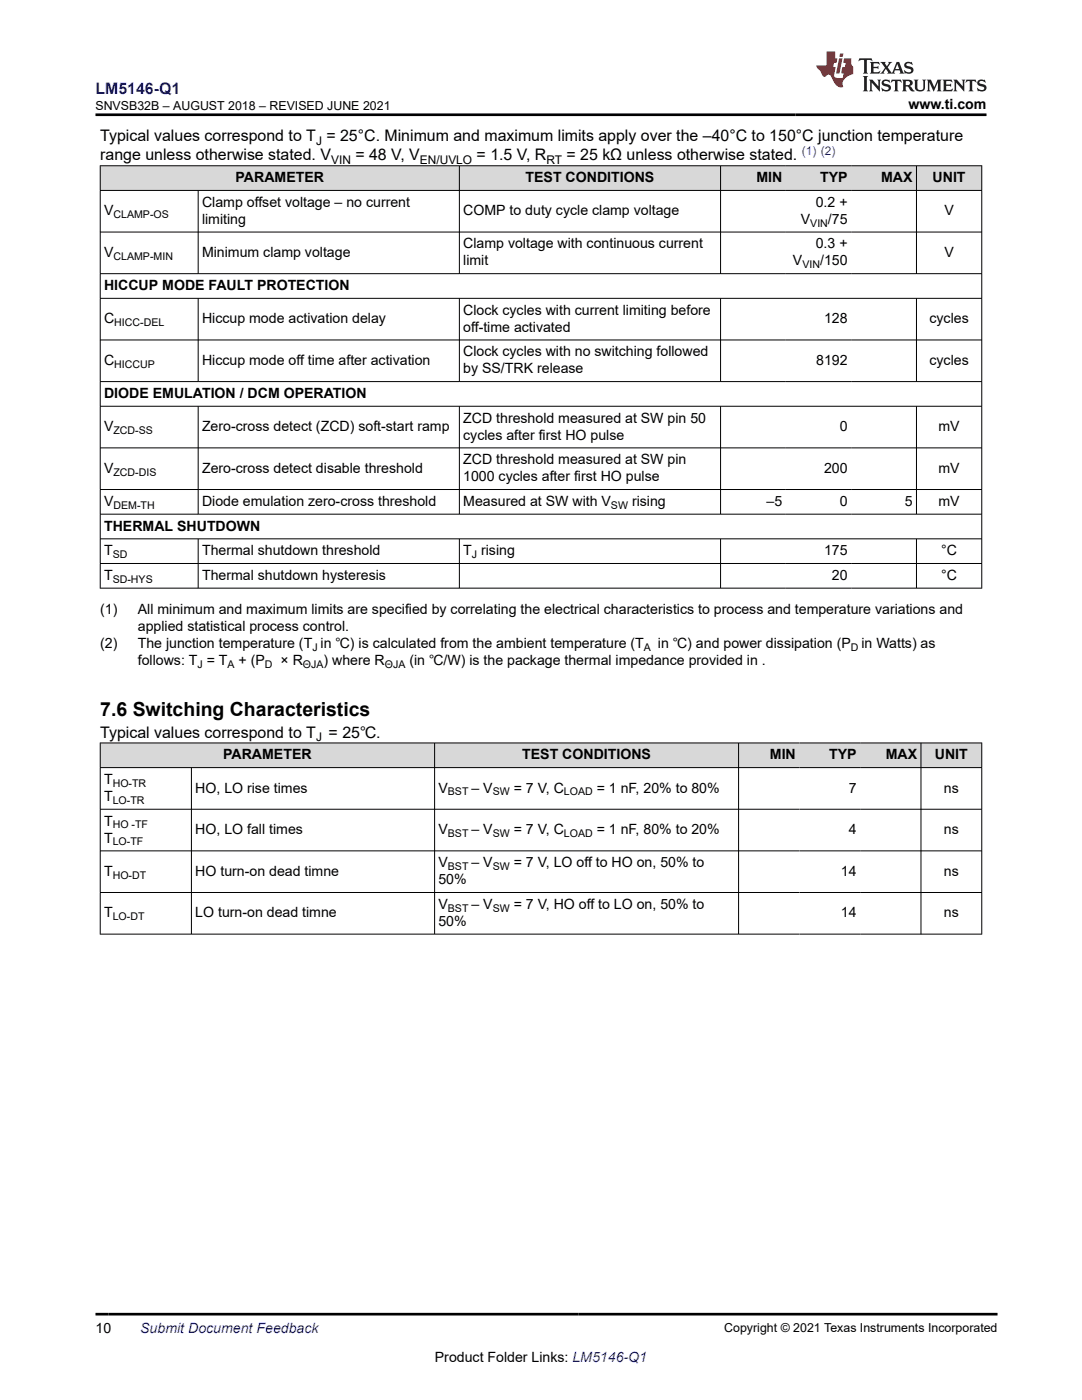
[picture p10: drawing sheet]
<svg xmlns="http://www.w3.org/2000/svg" width="216mm" height="279mm" viewBox="0 0 216 279" stroke-linecap="round" stroke-linejoin="round" font-family="sans-serif">
<defs><g id="words">
<text font-size="3.9" x="20" y="142.8">7.6 Switching Characteristics</text>
<text font-size="3.2" fill="#00f" x="19.1" y="18.7">LM5146-Q1</text>
<g font-size="3.2">
<text x="20" y="28.2">Typical values correspond to T = 25°C. Minimum and maximum limits apply over the –40°C to 150°C junction temperature</text>
<text x="20" y="32">range unless otherwise stated. V</text>
<text x="70.9" y="32">= 48 V, V</text>
<text x="95.1" y="32">= 1.5 V, R</text>
<text x="113" y="32">= 25 kΩ unless otherwise stated.</text>
<text x="20" y="147.2">Typical values correspond to T</text>
<text x="65.6" y="147.2">= 25℃.</text>
</g>
<g font-size="2.8">
<text x="181.3" y="21.8">www.ti.com</text>
<text x="40.3" y="41.3">Clamp offset voltage – no current</text>
<text x="47" y="36.4">PARAMETER</text>
<text x="104.9" y="36.4">TEST CONDITIONS</text>
<text x="150.9" y="36.4">MIN</text>
<text x="162.8" y="41.3">0.2 +</text>
<text x="163.6" y="36.4">TYP</text>
<text x="175.8" y="36.4">MAX</text>
<text x="186.1" y="36.4">UNIT</text>
<text x="20.8" y="43">V</text>
<text x="40.3" y="44.7">limiting</text>
<text x="92.4" y="43">COMP to duty cycle clamp voltage</text>
<text x="159.8" y="44.7">V</text>
<text x="165.2" y="44.7">/75</text>
<text x="188.4" y="43">V</text>
<text x="20.8" y="51.3">V</text>
<text x="40.3" y="51.3">Minimum clamp voltage</text>
<text x="92.4" y="49.6">Clamp voltage with continuous current</text>
<text x="92.4" y="53">limit</text>
<text x="158.2" y="53">V</text>
<text x="162.8" y="49.6">0.3 +</text>
<text x="163.6" y="53">/150</text>
<text x="188.4" y="51.3">V</text>
<text x="20.8" y="57.9">HICCUP MODE FAULT PROTECTION</text>
<text x="20.8" y="64.5">C</text>
<text x="40.3" y="64.5">Hiccup mode activation delay</text>
<text x="92.4" y="62.8">Clock cycles with current limiting before</text>
<text x="164.4" y="64.5">128</text>
<text x="185.5" y="64.5">cycles</text>
<text x="92.4" y="66.2">off-time activated</text>
<text x="92.4" y="71.1">Clock cycles with no switching followed</text>
<text x="20.8" y="72.8">C</text>
<text x="40.3" y="72.8">Hiccup mode off time after activation</text>
<text x="92.4" y="74.5">by SS/TRK release</text>
<text x="162.9" y="72.8">8192</text>
<text x="185.5" y="72.8">cycles</text>
<text x="20.8" y="79.4">DIODE EMULATION / DCM OPERATION</text>
<text x="20.8" y="86">V</text>
<text x="40.3" y="86">Zero-cross detect (ZCD) soft-start ramp</text>
<text x="92.4" y="84.4">ZCD threshold measured at SW pin 50</text>
<text x="92.4" y="87.7">cycles after first HO pulse</text>
<text x="167.6" y="86">0</text>
<text x="187.3" y="86">mV</text>
<text x="20.8" y="94.4">V</text>
<text x="40.3" y="94.4">Zero-cross detect disable threshold</text>
<text x="92.4" y="92.7">ZCD threshold measured at SW pin</text>
<text x="164.4" y="94.4">200</text>
<text x="187.3" y="94.4">mV</text>
<text x="20.8" y="101">V</text>
<text x="40.3" y="101">Diode emulation zero-cross threshold</text>
<text x="92.4" y="96">1000 cycles after first HO pulse</text>
<text x="92.4" y="101">Measured at SW with V</text>
<text x="126.1" y="101">rising</text>
<text x="153" y="101">–5</text>
<text x="167.6" y="101">0</text>
<text x="180.5" y="101">5</text>
<text x="187.3" y="101">mV</text>
<text x="20.8" y="105.9">THERMAL SHUTDOWN</text>
<text x="20.8" y="110.8">T</text>
<text x="40.3" y="110.8">Thermal shutdown threshold</text>
<text x="92.4" y="110.8">T rising</text>
<text x="164.4" y="110.8">175</text>
<text x="187.8" y="110.8">°C</text>
<text x="20.8" y="115.7">T</text>
<text x="40.3" y="115.7">Thermal shutdown hysteresis</text>
<text x="166" y="115.7">20</text>
<text x="187.8" y="115.7">°C</text>
<text x="20" y="122.5">(1)</text>
<text x="27.5" y="122.5">All minimum and maximum limits are specified by correlating the electrical characteristics to process and temperature variations and</text>
<text x="27.5" y="125.9">applied statistical process control.</text>
<text x="20" y="129.3">(2)</text>
<text x="27.5" y="129.3">The junction temperature (T in ℃) is calculated from the ambient temperature (T</text>
<text x="131.3" y="129.3">in ℃) and power dissipation (P</text>
<text x="171.9" y="129.3">in Watts) as</text>
<text x="27.5" y="132.7">follows: T = T</text>
<text x="47.6" y="132.7">+ (P</text>
<text x="56" y="132.7">× R</text>
<text x="64.6" y="132.7">) where R</text>
<text x="81.7" y="132.7">(in ℃/W) is the package thermal impedance provided in .</text>
<text x="44.5" y="151.5">PARAMETER</text>
<text x="104.2" y="151.5">TEST CONDITIONS</text>
<text x="153.6" y="151.5">MIN</text>
<text x="165.4" y="151.5">TYP</text>
<text x="176.7" y="151.5">MAX</text>
<text x="186.5" y="151.5">UNIT</text>
<text x="20.8" y="156.5">T</text>
<text x="20.8" y="159.9">T</text>
<text x="39" y="158.2">HO, LO rise times</text>
<text x="87.5" y="158.2">V</text>
<text x="94.1" y="158.2">– V</text>
<text x="102.5" y="158.2">= 7 V, C</text>
<text x="119.1" y="158.2">= 1 nF, 20% to 80%</text>
<text x="169.4" y="158.2">7</text>
<text x="188.3" y="158.2">ns</text>
<text x="20.8" y="164.8">T</text>
<text x="39" y="166.5">HO, LO fall times</text>
<text x="87.5" y="166.5">V</text>
<text x="94.1" y="166.5">– V</text>
<text x="102.5" y="166.5">= 7 V, C</text>
<text x="119.1" y="166.5">= 1 nF, 80% to 20%</text>
<text x="169.4" y="166.5">4</text>
<text x="188.3" y="166.5">ns</text>
<text x="20.8" y="168.2">T</text>
<text x="87.5" y="173.1">V</text>
<text x="94.1" y="173.1">– V</text>
<text x="102.5" y="173.1">= 7 V, LO off to HO on, 50% to</text>
<text x="20.8" y="174.8">T</text>
<text x="39" y="174.8">HO turn-on dead timne</text>
<text x="87.5" y="176.5">50%</text>
<text x="167.8" y="174.8">14</text>
<text x="188.3" y="174.8">ns</text>
<text x="20.8" y="183.1">T</text>
<text x="39" y="183.1">LO turn-on dead timne</text>
<text x="87.5" y="181.4">V</text>
<text x="87.5" y="184.8">50%</text>
<text x="94.1" y="181.4">– V</text>
<text x="102.5" y="181.4">= 7 V, HO off to LO on, 50% to</text>
<text x="167.8" y="183.1">14</text>
<text x="188.3" y="183.1">ns</text>
<text x="19.1" y="266.1">10</text>
<text x="86.8" y="271.7">Product Folder Links: LM5146-Q1</text>
</g>
<text font-size="2.8" fill="#00f" x="28" y="266.1">Submit Document Feedback</text>
<g font-size="2.5">
<text x="19.1" y="21.9">SNVSB32B – AUGUST 2018 – REVISED JUNE 2021</text>
<text x="144.5" y="265.8">Copyright © 2021 Texas Instruments Incorporated</text>
</g>
<g font-size="2.4">
<text x="63.1" y="28.9">J</text>
<text x="66.1" y="32.7">VIN</text>
<text x="83.8" y="32.7">EN/UVLO</text>
<text x="109" y="32.7">RT</text>
<text x="63.1" y="147.9">J</text>
</g>
<text font-size="2.4" fill="#00f" x="160" y="31">(1) (2)</text>
<g font-size="2.1">
<text x="22.6" y="43.5">CLAMP-OS</text>
<text x="161.7" y="45.2">VIN</text>
<text x="22.6" y="51.8">CLAMP-MIN</text>
<text x="160.1" y="53.5">VIN</text>
<text x="22.8" y="65.1">HICC-DEL</text>
<text x="22.8" y="73.4">HICCUP</text>
<text x="22.7" y="86.6">ZCD-SS</text>
<text x="22.6" y="94.9">ZCD-DIS</text>
<text x="22.6" y="101.5">DEM-TH</text>
<text x="121.9" y="101.5">SW</text>
<text x="22.5" y="111.4">SD</text>
<text x="94.2" y="111.4">J</text>
<text x="22.5" y="116.3">SD-HYS</text>
<text x="62.3" y="129.9">J</text>
<text x="128.5" y="129.9">A</text>
<text x="169.8" y="129.9">D</text>
<text x="39.4" y="133.3">J</text>
<text x="45.4" y="133.3">A</text>
<text x="52.9" y="133.3">D</text>
<text x="60.4" y="133.3">ΘJA</text>
<text x="76.8" y="133.3">ΘJA</text>
<text x="22.5" y="157">HO-TR</text>
<text x="22.5" y="160.4">LO-TR</text>
<text x="89.4" y="158.7">BST</text>
<text x="98.3" y="158.7">SW</text>
<text x="112.5" y="158.7">LOAD</text>
<text x="22.5" y="165.3">HO -TF</text>
<text x="89.4" y="167">BST</text>
<text x="98.3" y="167">SW</text>
<text x="112.5" y="167">LOAD</text>
<text x="22.5" y="168.7">LO-TF</text>
<text x="89.4" y="173.6">BST</text>
<text x="98.3" y="173.6">SW</text>
<text x="22.5" y="175.3">HO-DT</text>
<text x="22.5" y="183.6">LO-DT</text>
<text x="89.4" y="182">BST</text>
<text x="98.3" y="182">SW</text>
</g>
</g></defs>
<g fill="#d8d8d8">
<path d="M20 33.1h175.9v4.9h-175.9z" fill-rule="evenodd"/>
<path d="M20.1 33.1h71.5v4.8h-71.5z" fill-rule="evenodd"/>
<path d="M91.7 33.1h52v4.8h-52z" fill-rule="evenodd"/>
<path d="M143.8 33.1h13v4.8h-13z" fill-rule="evenodd"/>
<path d="M156.8 33.1h13v4.8h-13z" fill-rule="evenodd"/>
<path d="M169.8 33.1h13v4.8h-13z" fill-rule="evenodd"/>
<path d="M182.9 33.1h12.9v4.8h-12.9z" fill-rule="evenodd"/>
</g>
<g fill="none" stroke="#000" stroke-width=".2">
<path d="M19.9 33.1h176.1M19.9 38h176.1M20 33v84.4M39.5 38v16.7M91.7 33v21.7M143.8 33v21.7M182.9 33v21.7M195.9 33v84.4M19.9 46.3h176.1M19.9 54.6h176.1M19.9 59.5h176.1M39.5 59.5v16.7"/>
<path d="M91.7 59.5v16.7M143.8 59.5v16.7M182.9 59.5v16.7M19.9 67.8h176.1M19.9 76.2h176.1M19.9 81.1h176.1M19.9 89.4h176.1M19.9 97.7h176.1M39.5 81.1v21.6M91.7 81.1v21.6M143.8 81.1v21.6M182.9 81.1v21.6"/>
<path d="M19.9 102.6h176.1M19.9 107.5h176.1M19.9 112.5h176.1M19.9 117.4h176.1M39.5 107.5v9.9M91.7 107.5v9.9M143.8 107.5v9.9M182.9 107.5v9.9"/>
</g>
<g fill="#d8d8d8">
<path d="M20 148.3h175.9v4.9h-175.9z" fill-rule="evenodd"/>
<path d="M20.1 148.3h66.6v4.8h-66.6z" fill-rule="evenodd"/>
<path d="M86.8 148.3h60.5v4.8h-60.5z" fill-rule="evenodd"/>
<path d="M147.4 148.3h12.1v4.8h-12.1z" fill-rule="evenodd"/>
<path d="M159.5 148.3h12.1v4.8h-12.1z" fill-rule="evenodd"/>
<path d="M171.6 148.3h12.1v4.8h-12.1z" fill-rule="evenodd"/>
<path d="M183.8 148.3h12v4.8h-12z" fill-rule="evenodd"/>
</g>
<path d="M19.9 148.3h176.1M19.9 153.2h176.1M20 148.2v38.3M38.2 153.2v33.3M86.7 148.2v38.3M147.4 148.2v38.3M183.8 148.2v38.3M195.9 148.2v38.3M19.9 161.5h176.1M19.9 169.8h176.1M19.9 178.1h176.1M19.9 186.4h176.1" fill="none" stroke="#000" stroke-width=".2"/>
<path d="M171.5 11.6l-.2 .6 .5-.2h.6v.1v2.2l-.2 .4h1l-.2-.4v-2.2v-.1h.5l.6 .2-.2-.6zM173.6 12.4l.2 .3v1.6l-.2 .4h1.9l.1-.6a1.08 1.08 0 0 1-1.3 .2v-.7h.6l.4 .2v-.7l-.4 .2h-.6v-.5l.2-.2a1 1 0 0 1 1 .3l-.1-.5zM175.7 12.4l.9 1.1-1 1.2h.9l-.2-.2 .5-.8 .4 .8-.2 .2h1.6l-.2-.2 .2-.5h.9l.1 .5-.1 .2h.9l-.2-.4-.8-1.9h-.5l-.9 2.1-.9-1.1 .9-1h-.8l.2 .2-.4 .6-.4-.6 .2-.2zM179 12.8l.4 1h-.7zM180.7 12.5a.65 .65 0 0 0-.2 .7 .65 .65 0 0 0 .6 .5l.6 .1 .1 .3a.79 .79 0 0 1-.7 .4 .79 .79 0 0 1-.7-.5l.1 .7 .2-.1a.93 .93 0 0 0 1.1 0 .93 .93 0 0 0 .4-.9 1.46 1.46 0 0 0-1.2-.6l-.1-.3a1.09 1.09 0 0 1 1.2 .2l-.2-.6-.1 .1-.5-.2zM172.2 15.2l.2 .4v2.2l-.2 .4h1l-.2-.4v-2.2l.2-.4zM173.4 15.9l.2 .4v1.5l-.2 .4h.8l-.3-.4 .1-1.3 1.6 1.8v-2l.2-.4h-.7l.1 .2 .1 1.1-1.2-1.3zM176.2 16a.65 .65 0 0 0-.2 .8 .65 .65 0 0 0 .6 .4l.6 .2 .1 .2a.79 .79 0 0 1-.7 .4 .79 .79 0 0 1-.7-.5l.1 .7 .2-.1a.93 .93 0 0 0 1.1 .1 .93 .93 0 0 0 .4-1 1.46 1.46 0 0 0-1.2-.5l-.1-.4a1.09 1.09 0 0 1 1.2 .2l-.1-.6-.2 .1-.5-.1zM177.9 15.9l-.1 .6a.63 .63 0 0 1 .8-.3v1.6l-.3 .4h1l-.2-.4v-1.6a.66 .66 0 0 1 .8 .3l-.1-.6zM180 15.9l.2 .4v1.5l-.2 .4h1l-.2-.2-.1-.7h.5l.1 .2a.79 .79 0 0 0 1.2 .6l-1-.9a.61 .61 0 0 0 .6-.6 .61 .61 0 0 0-.5-.7zM180.8 16.2h.1a.47 .47 0 0 1 .5 .1 .47 .47 0 0 1 .1 .5l-.1 .1-.7 .1zM182.3 15.9l.2 .2a2.27 2.27 0 0 0 .4 2 1.04 1.04 0 0 0 1.7-.7v-1.3l.2-.2h-.8l.2 .4v1.1a.6 .6 0 0 1-.6 .6 .6 .6 0 0 1-.6-.6v-1.1l.3-.4zM184.9 15.9l.2 .4v1.5l-.2 .4h.8l-.3-.4v-1.4l.9 1.9 .9-1.9v1.4l-.3 .4h1l-.2-.4v-1.5l.2-.4h-.8l-.7 1.5-.6-1.5zM188.1 15.9l.2 .4v1.5l-.2 .4h1.9l.1-.6a1.09 1.09 0 0 1-1.3 .2v-.7h.6l.4 .2v-.6l-.4 .2h-.6v-.6l.2-.1a1.01 1.01 0 0 1 1 .3l-.1-.6zM190.2 15.9l.3 .4v1.5l-.3 .4h.8l-.2-.4v-1.3l1.6 1.8v-2l.2-.4h-.7l.2 .2v1.1l-1.2-1.3zM192.8 15.9l-.1 .6a.63 .63 0 0 1 .8-.3v1.6l-.3 .4h1l-.2-.4v-1.6a.66 .66 0 0 1 .8 .3l-.1-.6zM195.2 16a.65 .65 0 0 0-.2 .8 .65 .65 0 0 0 .6 .4l.6 .2 .2 .2a.79 .79 0 0 1-.7 .4 .79 .79 0 0 1-.7-.5l.1 .7 .2-.1a.93 .93 0 0 0 1 .1 .93 .93 0 0 0 .5-1 1.46 1.46 0 0 0-1.3-.5v-.4a1.09 1.09 0 0 1 1.2 .2l-.2-.6-.2 .1-.5-.1z" fill="#231f20"/>
<path d="M164.9 10.3v2.7h-2l.1 .4 .8 1a.95 .95 0 0 0 1 .9 .59 .59 0 0 1 .5-.4 .59 .59 0 0 1 .5 .3l.4 .8a1.59 1.59 0 0 0 2.1 1.4 1.61 1.61 0 0 1 1-2.3l1-.3-.1-1.5a1.59 1.59 0 0 1-.3-1.7h-1.5l-.2 .9h.6l-.2 .9h-.5l-.2 .9v.3l.4 .1-.1 .9h-.7a.73 .73 0 0 1-1-.7l.3-1.5h-.5l.1-.9h.5l.2-.9h-.5v-1.3zM167.4 11.6l-.6 3.1h.7l.6-3.1zM167.6 10.7l-.1 .6h.7l.1-.6z" fill="#ed1c24"/>
<path d="M19.1 22.9h177.8M19.1 262.3h180" fill="none" stroke="#000" stroke-width=".53"/>
<use href="#words"/>
</svg>
